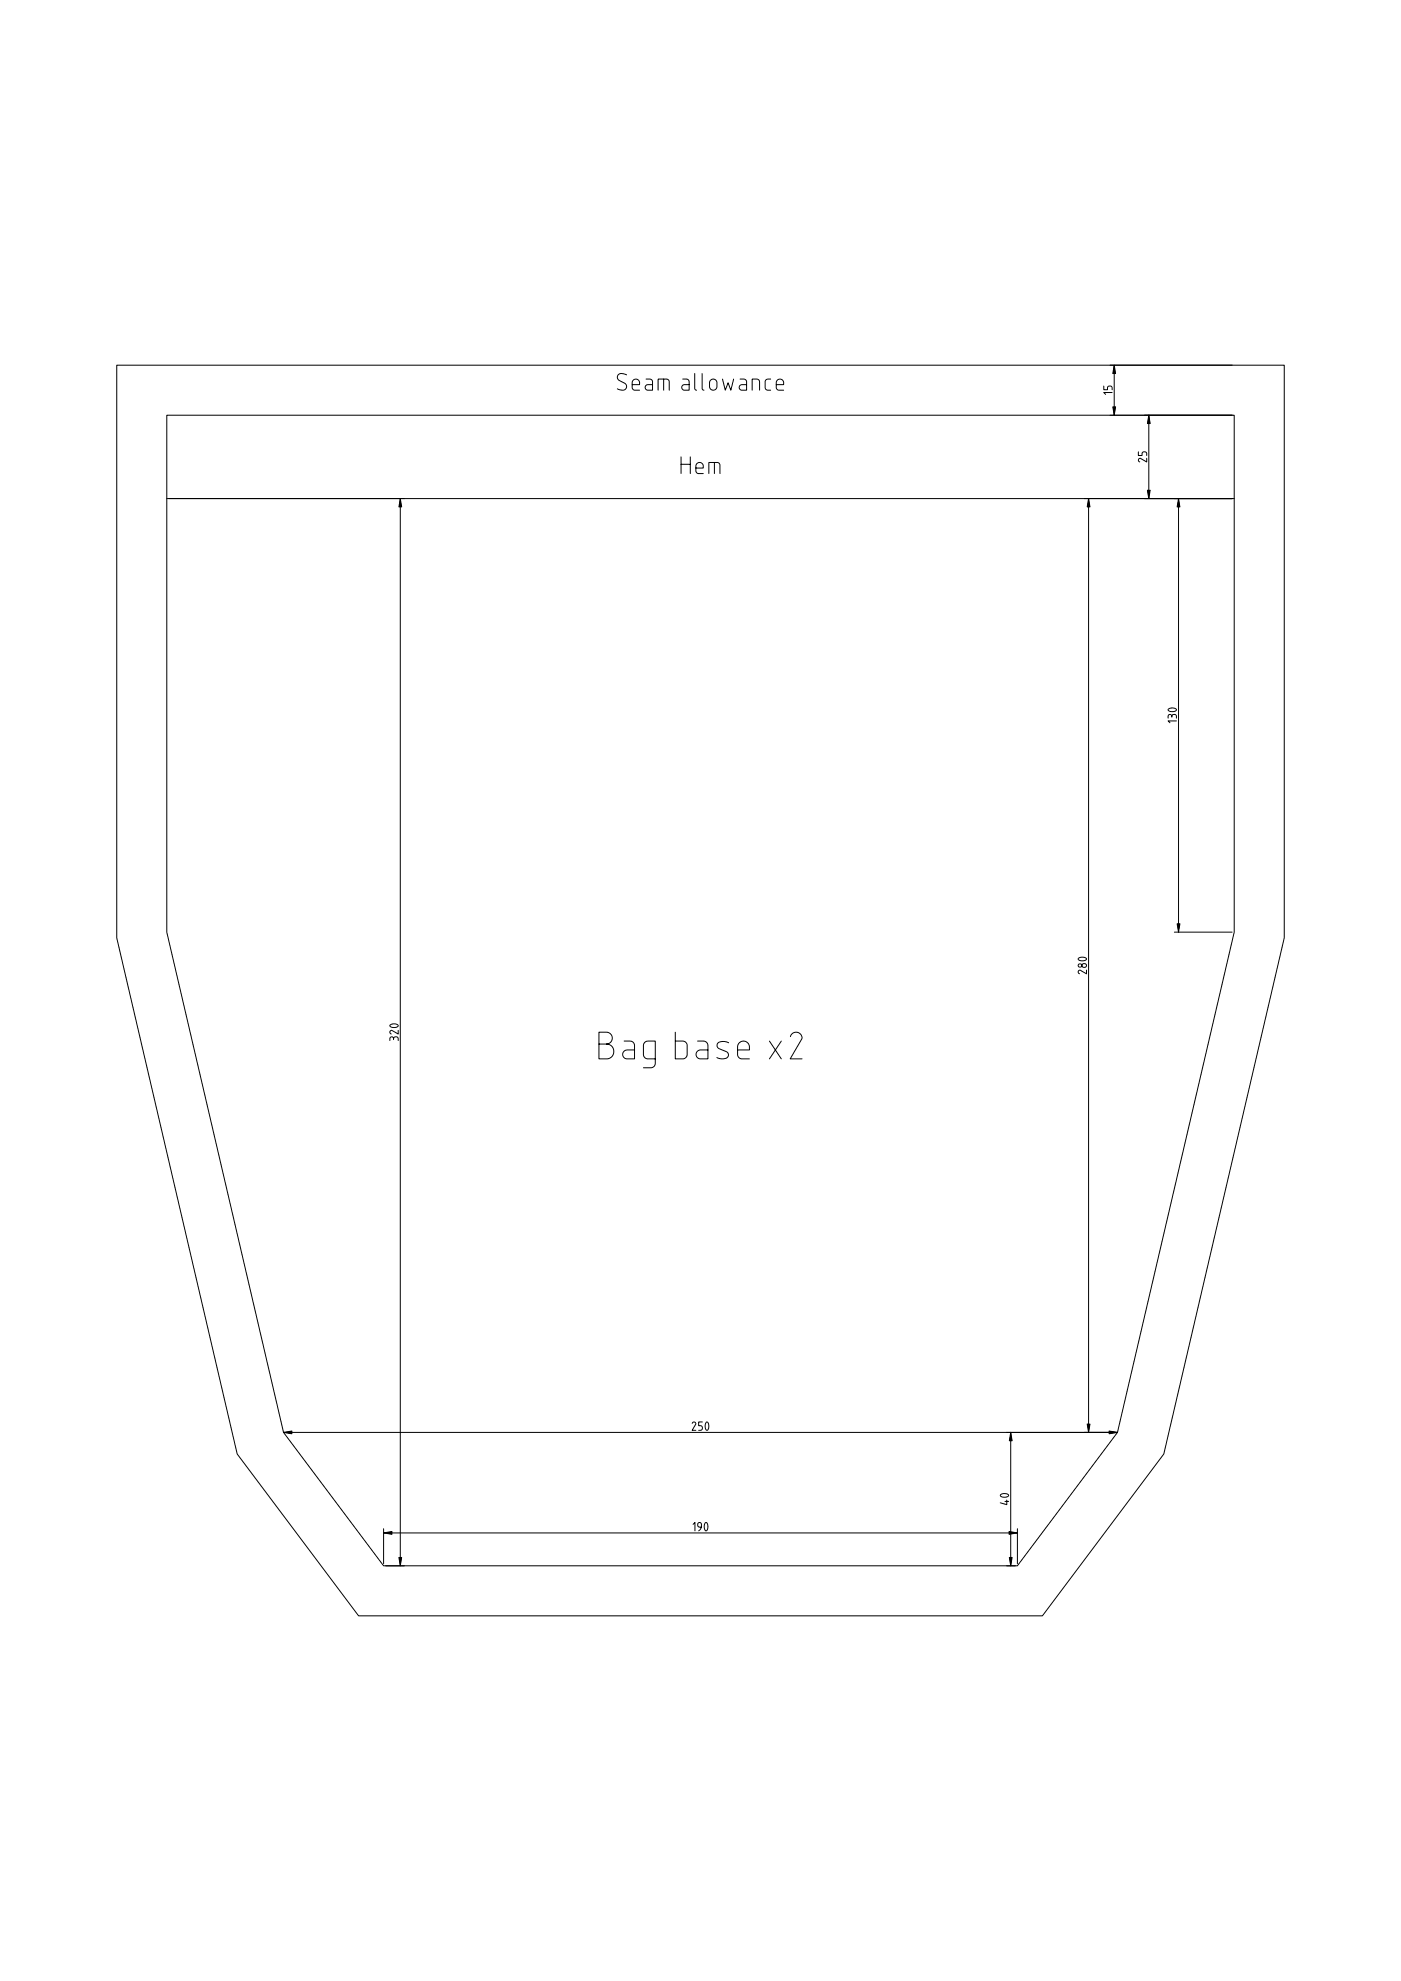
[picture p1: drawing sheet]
<svg xmlns="http://www.w3.org/2000/svg" width="420mm" height="594mm" viewBox="0 0 420 594" stroke-linecap="round" stroke-linejoin="round" font-family="sans-serif">
<g fill="none" stroke="#000" stroke-width=".3">
<path d="M35 109.5h350.1v171.8l-36.1 154.7-36.4 48.6h-205.1l-36.4-48.6-36.1-154.7zM187.9 112.4a1.84 1.84 0 0 0-2.6 .2 1.11 1.11 0 0 0 .4 1.5l1.6 .8a1.19 1.19 0 0 1 .4 1.7 1.19 1.19 0 0 1-1.7 .3l-.9-.3M189.6 115.3h2.2v-.5a1.11 1.11 0 0 0-1.1-1.1 1.11 1.11 0 0 0-1.1 1.1v1.4a.83 .83 0 0 0 .8 .8h1.4M193.8 113.7h1.1a.83 .83 0 0 1 .8 .8v2.5h-1.4a.83 .83 0 0 1-.8-.8 .83 .83 0 0 1 .8-.9h1.4M197.4 117v-3.3h2.5a.83 .83 0 0 1 .8 .8v2.5M199 113.7v3.3M204.7 113.7h1.1a.83 .83 0 0 1 .9 .8v2.5h-1.4a.83 .83 0 0 1-.8-.8 .83 .83 0 0 1 .8-.9h1.4M208.3 112v4.5l.6 .5M210.6 112v4.5l.5 .5M213.1 114a1.11 1.11 0 0 1 1.2-.2 1.11 1.11 0 0 1 .7 1v1.1a1.11 1.11 0 0 1-1.1 1.1 1.11 1.11 0 0 1-1.1-1.1v-1.3zM216.7 113.7l.8 3.3 .8-2.2 .9 2.2 .8-3.3M222 113.7h1.1a.83 .83 0 0 1 .8 .8v2.5h-1.4a.83 .83 0 0 1-.8-.8 .83 .83 0 0 1 .8-.9h1.4"/>
<path d="M225.6 117v-3.3h1.4a.83 .83 0 0 1 .8 .8v2.5M231.1 113.7h-.8a.83 .83 0 0 0-.8 .8v1.7a.83 .83 0 0 0 .8 .8h.8M232.8 115.3h2.2v-.5a1.11 1.11 0 0 0-1.1-1.1 1.11 1.11 0 0 0-1.1 1.1v1.4a.83 .83 0 0 0 .8 .8h1.4M331 115.8v1.1h1.1l.1-.8 .5-.3 .7 .2 .1 .9M332.9 109.5h36.6M333.5 117.7h-2.5l.6 .6M334.2 109.5v15M50 124.5h320.1v155l-35 150.1-30 40h-190.1l-30-40-35-150.1zM204.2 137v5M204.2 139.2h2.8M207 137v5M214.2 138.7v3.3"/>
<path d="M332.9 124.5h36.6M341.4 135.5v1.1h1.1l.1-.8 .5-.3 .7 .2 .1 .9M343.9 137.4v1.1l-2-1.1-.5 .5 .4 .6M344.5 124.5v25M50 149.5h320.1M120 149.5v320.1M208.7 140.4h2.2v-.6a1.11 1.11 0 0 0-1.1-1.1 1.11 1.11 0 0 0-1.1 1.1v1.4a.83 .83 0 0 0 .8 .8h1.4M212.6 142v-3.3h2.5a.83 .83 0 0 1 .8 .8v2.5M326.5 149.5v280.1M353.4 149.5v130M350.3 215.4l.1-.9 .5-.2 .4 .1 .1 .4 .4-.5h.7l.3 .3v.8M350.4 212.6l1.4-.3 .8 .2 .2 .4-.4 .4-1 .1-1-.3z"/>
<path d="M351.4 214.8v.3M352.8 216.2h-2.5l.6 .6M352.2 279.5h17.3M323.4 287.4l1.4-.3 .8 .2 .2 .3-.4 .4-1 .1-1-.3zM324.6 289.1h1l.2 .3-.1 .5-.3 .2-.7-.1-.2-.4zM325.8 290.9v1.1l-1.9-1.1-.6 .5 .5 .6M116.9 312l.1-.8 .5-.3 .4 .2 .1 .4 .4-.5h.7l.3 .3v.7M117 307.4l1.4-.3 .8 .2 .2 .3-.4 .4-1 .1-1-.3zM118 311.5v.3M119.4 309v1.1l-2-1.1-.5 .5 .4 .6M179.6 313.1h2.3a2.22 2.22 0 0 1 2.2 2.2 2.22 2.22 0 0 1-2.2 2.2h-2.3v-8h2.2a1.78 1.78 0 0 1 1.8 1.8 1.78 1.78 0 0 1-1.8 1.8M187.2 312.2h1.8a1.33 1.33 0 0 1 1.3 1.3v4h-2.2a1.33 1.33 0 0 1-1.4-1.3 1.33 1.33 0 0 1 1.4-1.3h2.2"/>
<path d="M196.5 317.5h-2.2a1.33 1.33 0 0 1-1.3-1.3v-2.7a1.33 1.33 0 0 1 1.3-1.3h2.2v6.7a1.33 1.33 0 0 1-1.3 1.3h-2.2M202.5 309.5v8h2.2a1.33 1.33 0 0 0 1.4-1.3v-2.7a1.33 1.33 0 0 0-1.4-1.3h-2.2M209.2 312.2h1.8a1.33 1.33 0 0 1 1.3 1.3v4h-2.2a1.33 1.33 0 0 1-1.4-1.3 1.33 1.33 0 0 1 1.4-1.3h2.2M218.5 312.7a2.48 2.48 0 0 0-3.4 .4 1.07 1.07 0 0 0 .6 1.4l2.1 .9a1.08 1.08 0 0 1 .7 1.1 1.08 1.08 0 0 1-1 .9l-1.2 .1-1.3-.3M221.2 314.9h3.6v-.9a1.78 1.78 0 0 0-1.8-1.8 1.78 1.78 0 0 0-1.8 1.8v2.2a1.33 1.33 0 0 0 1.3 1.3h2.3M230.8 312.2l3.5 5.3M234.3 312.2l-3.5 5.3M237 310.9a1.73 1.73 0 0 1 2.1-1.3 1.73 1.73 0 0 1 1.3 2l-3.4 5.9h3.5M85 429.6h250.1M207.6 426.9l.6-.5 .5 .6-1.1 1.9h1.1M210.6 426.4h-1.1v1.1l.8 .1 .3 .5-.2 .7-.9 .1M211.8 426.5h.4l.4 .8-.1 1-.5 .6-.3-.2-.2-.7v-.9z"/>
<path d="M303.1 429.6v40M115 459.7h190.1M115 458.5v10.4M207.9 457.1l.5-.5v2.5M210.3 458l-1-.3v-.7l.2-.3 .6-.1 .3 .5-.2 1.3-.7 .7M211.5 456.7h.5l.3 .8-.1 1-.4 .6-.4-.2-.2-.7 .1-1zM300.1 448.2l1.3-.3 .8 .2 .3 .4-.5 .4-1 .1-.9-.3zM301.4 450.3h1.1M301.9 449.8v1.4l-1.9-.5M305.1 458.5v10.4M115.7 469.6h5.6M301.9 469.6h2.6"/>
<circle cx="323.9" cy="289.5" r=".53"/>
</g>
<g fill="#000">
<path d="M334.2 109.5l.4 2.5h-.9zM333.7 122h.9l-.4 2.5zM344.5 124.5l.4 2.5h-.8zM120 149.5l.5 2.5h-.9zM326.5 149.5l.4 2.5h-.9zM344.1 147h.8l-.4 2.5zM353.4 149.5l.5 2.5h-.9zM353 277h.9l-.5 2.5zM85 429.6l2.5-.5v.9zM303.1 429.6l.4 2.5h-.8zM326 427.1h.9l-.4 2.5zM332.6 429.1l2.5 .5-2.5 .4z"/>
<path d="M115 459.7l2.5-.4v.8zM302.6 459.3l2.5 .4-2.5 .4zM119.6 467.1h.9l-.5 2.5zM302.7 467.1h.8l-.4 2.5z"/>
</g>
<g fill="#000" stroke="#000" stroke-width=".3">
<path d="M334.2 109.5l.4 2.5h-.9zM333.7 122h.9l-.4 2.5zM344.5 124.5l.4 2.5h-.8zM120 149.5l.5 2.5h-.9zM326.5 149.5l.4 2.5h-.9zM344.1 147h.8l-.4 2.5zM353.4 149.5l.5 2.5h-.9zM353 277h.9l-.5 2.5zM85 429.6l2.5-.5v.9zM303.1 429.6l.4 2.5h-.8zM326 427.1h.9l-.4 2.5zM332.6 429.1l2.5 .5-2.5 .4z"/>
<path d="M115 459.7l2.5-.4v.8zM302.6 459.3l2.5 .4-2.5 .4zM119.6 467.1h.9l-.5 2.5zM302.7 467.1h.8l-.4 2.5z"/>
</g>
</svg>
